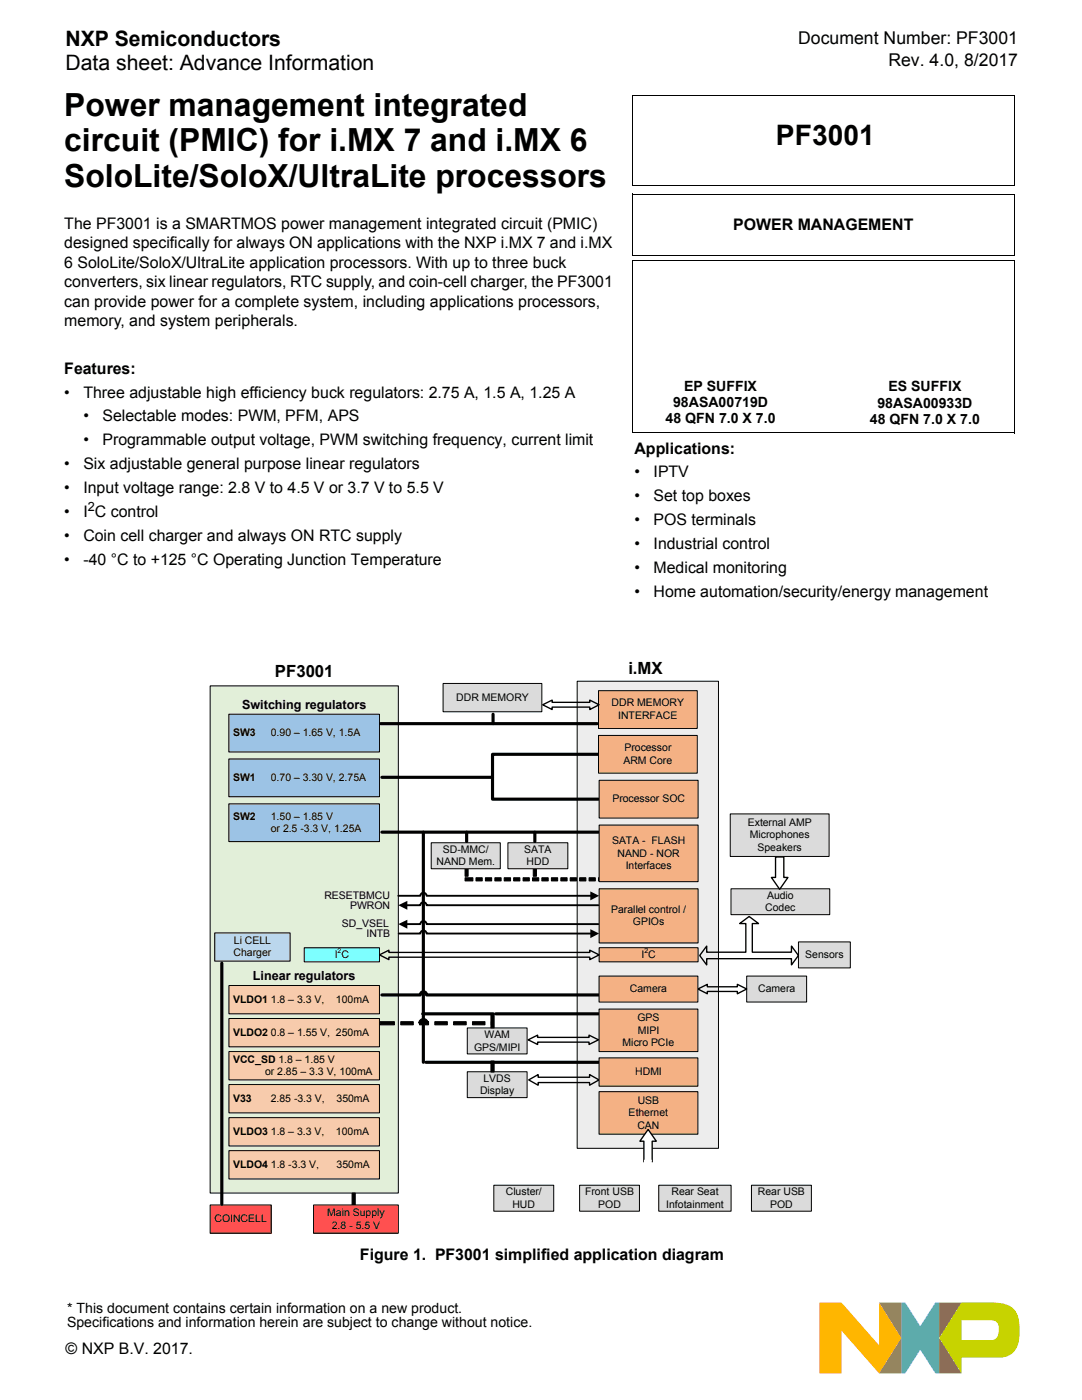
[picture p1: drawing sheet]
<svg xmlns="http://www.w3.org/2000/svg" width="216mm" height="279mm" viewBox="0 0 216 279" stroke-linecap="round" stroke-linejoin="round" font-family="sans-serif">
<defs><g id="words">
<g font-size="6.3">
<text x="12.8" y="23.2">Power management integrated</text>
<text x="12.8" y="30.2">circuit (PMIC) for i.MX 7 and i.MX 6</text>
<text x="12.8" y="37.2">SoloLite/SoloX/UltraLite processors</text>
</g>
<text font-size="5.6" x="154.8" y="28.9">PF3001</text>
<g font-size="4.2">
<text x="13.1" y="9.1">NXP Semiconductors</text>
<text x="13.1" y="14.1">Data sheet: Advance Information</text>
</g>
<g font-size="3.5">
<text x="159.3" y="8.9">Document Number: PF3001</text>
<text x="177.3" y="13.1">Rev. 4.0, 8/2017</text>
</g>
<g font-size="3.3">
<text x="54.9" y="135.1">PF3001</text>
<text x="125.4" y="134.6">i.MX</text>
</g>
<g font-size="3.2">
<text x="12.8" y="45.7">The PF3001 is a SMARTMOS power management integrated circuit (PMIC)</text>
<text x="146.3" y="45.8">POWER MANAGEMENT</text>
<text x="12.8" y="49.6">designed specifically for always ON applications with the NXP i.MX 7 and i.MX</text>
<text x="12.8" y="53.4">6 SoloLite/SoloX/UltraLite application processors. With up to three buck</text>
<text x="12.8" y="57.3">converters, six linear regulators, RTC supply, and coin-cell charger, the PF3001</text>
<text x="12.8" y="61.2">can provide power for a complete system, including applications processors,</text>
<text x="12.8" y="65.1">memory, and system peripherals.</text>
<text x="12.8" y="74.6">Features:</text>
<text x="12.8" y="79.4">•</text>
<text x="16.6" y="79.4">Three adjustable high efficiency buck regulators: 2.75 A, 1.5 A, 1.25 A</text>
<text x="16.6" y="84.1">•</text>
<text x="16.6" y="88.9">•</text>
<text x="20.4" y="84.1">Selectable modes: PWM, PFM, APS</text>
<text x="20.4" y="88.9">Programmable output voltage, PWM switching frequency, current limit</text>
<text x="12.8" y="93.6">•</text>
<text x="16.6" y="93.6">Six adjustable general purpose linear regulators</text>
<text x="126.6" y="90.5">Applications:</text>
<text x="126.6" y="95.3">•</text>
<text x="130.4" y="95.3">IPTV</text>
<text x="12.8" y="98.4">•</text>
<text x="16.6" y="98.4">Input voltage range: 2.8 V to 4.5 V or 3.7 V to 5.5 V</text>
<text x="126.6" y="100.1">•</text>
<text x="130.4" y="100.1">Set top boxes</text>
<text x="12.8" y="103.2">•</text>
<text x="12.8" y="107.9">•</text>
<text x="16.6" y="103.2">I C control</text>
<text x="16.6" y="107.9">Coin cell charger and always ON RTC supply</text>
<text x="126.6" y="104.8">•</text>
<text x="130.4" y="104.8">POS terminals</text>
<text x="12.8" y="112.7">•</text>
<text x="16.6" y="112.7">-40 °C to +125 °C Operating Junction Temperature</text>
<text x="126.6" y="109.6">•</text>
<text x="130.4" y="109.6">Industrial control</text>
<text x="126.6" y="114.3">•</text>
<text x="126.6" y="119.1">•</text>
<text x="130.4" y="114.3">Medical monitoring</text>
<text x="130.4" y="119.1">Home automation/security/energy management</text>
<text x="71.8" y="251.5">Figure 1. PF3001 simplified application diagram</text>
<text x="13.1" y="270.3">© NXP B.V. 2017.</text>
</g>
<g font-size="2.8">
<text x="136.5" y="78">EP SUFFIX</text>
<text x="134.3" y="81.2">98ASA00719D</text>
<text x="175.1" y="81.4">98ASA00933D</text>
<text x="177.3" y="78.1">ES SUFFIX</text>
<text x="132.8" y="84.5">48 QFN 7.0 X 7.0</text>
<text x="173.6" y="84.7">48 QFN 7.0 X 7.0</text>
<text x="13.4" y="262.1">* This document contains certain information on a new product.</text>
<text x="13.4" y="264.9">Specifications and information herein are subject to change without notice.</text>
</g>
<g font-size="2.5">
<text x="17.5" y="101.9">2</text>
<text x="48.3" y="141.4">Switching regulators</text>
<text x="50.5" y="195.6">Linear regulators</text>
</g>
<g font-size="2.1">
<text x="91" y="139.9">DDR MEMORY</text>
<text x="122" y="141">DDR MEMORY</text>
<text x="123.4" y="143.5">INTERFACE</text>
<text x="46.5" y="146.9">SW3</text>
<text x="54" y="146.9">0.90 – 1.65 V, 1.5A</text>
<text x="124.6" y="149.9">Processor</text>
<text x="46.5" y="155.9">SW1</text>
<text x="54" y="155.9">0.70 – 3.30 V, 2.75A</text>
<text x="124.4" y="152.4">ARM Core</text>
<text x="122.2" y="160.1">Processor SOC</text>
<text x="46.5" y="163.6">SW2</text>
<text x="54" y="166.1">or 2.5 -3.3 V, 1.25A</text>
<text x="54" y="163.6">1.50 – 1.85 V</text>
<text x="149.2" y="164.8">External AMP</text>
<text x="149.6" y="167.3">Microphones</text>
<text x="87.1" y="172.7">NAND Mem.</text>
<text x="88.4" y="170.2">SD-MMC/</text>
<text x="104.6" y="170.2">SATA</text>
<text x="105.1" y="172.7">HDD</text>
<text x="122.1" y="168.4">SATA - FLASH</text>
<text x="123.2" y="171">NAND - NOR</text>
<text x="124.9" y="173.5">Interfaces</text>
<text x="151.2" y="169.8">Speakers</text>
<text x="64.7" y="179.4">RESETBMCU</text>
<text x="153.1" y="179.3">Audio</text>
<text x="68.2" y="185.1">SD_VSEL</text>
<text x="69.9" y="181.3">PWRON</text>
<text x="122" y="182.2">Parallel control /</text>
<text x="126.3" y="184.7">GPIOs</text>
<text x="152.7" y="181.9">Codec</text>
<text x="46.6" y="190.9">Charger</text>
<text x="46.7" y="188.4">Li CELL</text>
<text x="66.8" y="191.2">I C</text>
<text x="73.1" y="187">INTB</text>
<text x="128" y="191.2">I C</text>
<text x="160.7" y="191.2">Sensors</text>
<text x="46.5" y="200.2">VLDO1</text>
<text x="54" y="200.2">1.8 – 3.3 V,</text>
<text x="67" y="200.2">100mA</text>
<text x="125.7" y="198">Camera</text>
<text x="127.2" y="203.8">GPS</text>
<text x="151.3" y="198">Camera</text>
<text x="46.5" y="206.7">VLDO2</text>
<text x="54" y="206.7">0.8 – 1.55 V, 250mA</text>
<text x="94.6" y="209.7">GPS/MIPI</text>
<text x="96.7" y="207.1">WAM</text>
<text x="124.2" y="208.8">Micro PCIe</text>
<text x="127.3" y="206.3">MIPI</text>
<text x="46.5" y="212.1">VCC_SD 1.8 – 1.85 V</text>
<text x="52.9" y="214.6">or 2.85 – 3.3 V, 100mA</text>
<text x="96.5" y="215.9">LVDS</text>
<text x="126.7" y="214.6">HDMI</text>
<text x="46.5" y="219.9">V33</text>
<text x="54" y="219.9">2.85 -3.3 V,</text>
<text x="67.1" y="219.9">350mA</text>
<text x="95.8" y="218.4">Display</text>
<text x="127.3" y="220.2">USB</text>
<text x="46.5" y="226.5">VLDO3</text>
<text x="54" y="226.5">1.8 – 3.3 V,</text>
<text x="67" y="226.5">100mA</text>
<text x="125.4" y="222.8">Ethernet</text>
<text x="127.2" y="225.3">CAN</text>
<text x="46.5" y="233.1">VLDO4</text>
<text x="54" y="233.1">1.8 -3.3 V,</text>
<text x="67.2" y="233.1">350mA</text>
<text x="100.9" y="238.5">Cluster/</text>
<text x="116.8" y="238.5">Front USB</text>
<text x="134" y="238.5">Rear Seat</text>
<text x="151.2" y="238.5">Rear USB</text>
<text x="42.8" y="243.9">COINCELL</text>
<text x="65.3" y="242.7">Main Supply</text>
<text x="66.2" y="245.2">2.8 - 5.5 V</text>
<text x="102.3" y="241">HUD</text>
<text x="119.4" y="241">POD</text>
<text x="132.9" y="241">Infotainment</text>
<text x="153.6" y="241">POD</text>
</g>
<g font-size="1.4">
<text x="67.4" y="190.2">2</text>
<text x="128.6" y="190.2">2</text>
</g>
</g></defs>
<path d="M179.8 260h.8l3 4.7 3-4.7h.8v14.1h-.8l-3-4.7-3 4.7h-.8z" fill="#5ab3de"/>
<path d="M175.4 260h4.4v14.1h-4.4l4.4-7.1z" fill="#9d852c"/>
<path d="M187.4 260h4.5l-4.5 7 4.5 7.1h-4.5z" fill="#5f9923"/>
<path d="M191.9 263.5h5.6a1.45 1.45 0 0 1 1.8 1.5 1.93 1.93 0 0 1-1.5 2.5h-5.9zM191.9 260l-4.5 7 4.5 7.1v-3.1h7.4a4 4 0 0 0 4.1-4.6 8.8 8.8 0 0 0-.6-4.5 4.8 4.8 0 0 0-4.6-1.9z" fill="#c7d300"/>
<path d="M163.5 260h4.4l7.5 8.5v-8.5l4.4 7-4.4 7.1-7.5-8.6v8.6h-4.4z" fill="#ffb600"/>
<g fill="#fff">
<path d="M175.6 53.6h17.9v20.5h-17.9z"/>
<path d="M131.6 54.9h24.5v18.4h-24.5z"/>
</g>
<path d="M126.2 19.1v17.8M126.2 19.2h76.3M202.4 19.2v17.8M126.1 36.9h76.3M126.2 38.7v12.2M126.2 38.8h76.3M202.4 38.8v12.2M126.1 50.9h76.3M126.2 52h76.3M126.2 51.9v34.5M202.4 52v34.5M126.1 86.4h76.3" fill="none" stroke="#000" stroke-width=".2"/>
<path d="M126.1 19.1l.1 .1zM202.3 19.1l.2 .1zM126.1 36.9l.2 .1zM202.4 36.9l.1 .1z" fill="#000"/>
<path d="M39.9 129.5h130v116.9h-130z" fill="#fff"/>
<path d="M41.9 136.9h37.6v101.2h-37.6z" fill="#e2efd9"/>
<path d="M41.9 136.9h37.6v101.2h-37.6z" fill="none" stroke="#000" stroke-width=".2"/>
<path d="M45.7 142.5h30v7.6h-30z" fill="#9cc3e5"/>
<path d="M45.7 142.5h30v7.6h-30z" fill="none" stroke="#000" stroke-width=".2"/>
<path d="M45.7 151.5h30v7.5h-30z" fill="#9cc3e5"/>
<path d="M45.7 151.5h30v7.5h-30z" fill="none" stroke="#000" stroke-width=".2"/>
<path d="M45.7 160.4h30v7.6h-30z" fill="#9cc3e5"/>
<path d="M45.7 160.4h30v7.6h-30z" fill="none" stroke="#000" stroke-width=".2"/>
<path d="M45.7 196.7h30v5.6h-30z" fill="#f7cbac"/>
<path d="M45.7 196.7h30v5.6h-30z" fill="none" stroke="#000" stroke-width=".2"/>
<path d="M45.7 203.3h30v5.6h-30z" fill="#f7cbac"/>
<path d="M45.7 203.3h30v5.6h-30z" fill="none" stroke="#000" stroke-width=".2"/>
<path d="M45.7 209.9h30v5.6h-30z" fill="#f7cbac"/>
<path d="M45.7 209.9h30v5.6h-30z" fill="none" stroke="#000" stroke-width=".2"/>
<path d="M45.7 216.5h30v5.6h-30z" fill="#f7cbac"/>
<path d="M45.7 216.5h30v5.6h-30z" fill="none" stroke="#000" stroke-width=".2"/>
<path d="M45.7 223.1h30v5.6h-30z" fill="#f7cbac"/>
<path d="M45.7 223.1h30v5.6h-30z" fill="none" stroke="#000" stroke-width=".2"/>
<path d="M45.7 229.6h30v5.7h-30z" fill="#f7cbac"/>
<path d="M45.7 229.6h30v5.7h-30z" fill="none" stroke="#000" stroke-width=".2"/>
<path d="M41.9 240.5h12.2v5.6h-12.2z" fill="#ff5050"/>
<path d="M41.9 240.5h12.2v5.6h-12.2z" fill="none" stroke="#000" stroke-width=".2"/>
<path d="M115.2 136h28.2v93.2h-28.2z" fill="#ededed"/>
<path d="M115.2 136h28.2v93.2h-28.2z" fill="none" stroke="#000" stroke-width=".2"/>
<path d="M119.4 137.8h19.7v7.6h-19.7z" fill="#f4b184"/>
<path d="M119.4 137.8h19.7v7.6h-19.7z" fill="none" stroke="#000" stroke-width=".2"/>
<path d="M119.5 177.4h19.8v10.8h-19.8z" fill="#f4b184"/>
<path d="M119.5 177.4h19.8v10.8h-19.8z" fill="none" stroke="#000" stroke-width=".2"/>
<path d="M119.5 189.1h19.8v2.9h-19.8z" fill="#f4b184"/>
<path d="M119.5 189.1h19.8v2.9h-19.8z" fill="none" stroke="#000" stroke-width=".2"/>
<path d="M119.5 217.9h19.8v8.5h-19.8z" fill="#f4b184"/>
<path d="M119.5 217.9h19.8v8.5h-19.8z" fill="none" stroke="#000" stroke-width=".2"/>
<path d="M88.4 136.4h19.7v5.6h-19.7z" fill="#dbdbdb"/>
<path d="M88.4 136.4h19.7v5.6h-19.7z" fill="none" stroke="#000" stroke-width=".2"/>
<path d="M75.9 144.4h43.3M98.3 155.1v4.4h21.1M98.4 142.5v1.9M119.4 150.5h-21.1v4.6h-22.1M76.2 166.1h43.2M93.1 166.1v1.9M106.7 166.1v1.9" fill="none" stroke="#000" stroke-width=".63"/>
<path d="M60.7 189.1h15v2.9h-15z" fill="#7dffff"/>
<path d="M60.7 189.1h15v2.9h-15z" fill="none" stroke="#000" stroke-width=".2"/>
<path d="M79.5 178.8h4.4a.62 .62 0 0 1 .6-.6 .62 .62 0 0 1 .6 .6h32.9M79.6 186.3h4.3a.62 .62 0 0 1 .6-.6 .62 .62 0 0 1 .6 .6h32.9M81 180.7h2.9a.62 .62 0 0 1 .6-.7 .62 .62 0 0 1 .6 .7h34.3M81 184.4h2.9a.62 .62 0 0 1 .6-.6 .62 .62 0 0 1 .6 .6h34.3" fill="none" stroke="#000" stroke-width=".38"/>
<path d="M117.8 177.9l1.7 .9-1.7 .9zM79.5 180.7l1.8-.9v1.8zM79.5 184.4l1.8-.8v1.7zM117.8 185.4l1.7 .9-1.7 .9z" fill="#000"/>
<path d="M75.7 190.6l1.9-1v.5h40.1v-.5l1.8 1-1.8 .9v-.5h-40.1v.5z" fill="none" stroke="#000" stroke-width=".27"/>
<path d="M84.5 166.1v45.9M76.2 198.6h7.7a.62 .62 0 0 1 .6-.7 .62 .62 0 0 1 .6 .7h34.3M85 212h34.4" fill="none" stroke="#000" stroke-width=".63"/>
<path d="M93.2 205.1h12v5.2h-12z" fill="#dbdbdb"/>
<path d="M93.2 205.1h12v5.2h-12z" fill="none" stroke="#000" stroke-width=".2"/>
<path d="M93.2 213.9h12v5.2h-12z" fill="#dbdbdb"/>
<path d="M93.2 213.9h12v5.2h-12z" fill="none" stroke="#000" stroke-width=".2"/>
<path d="M105.4 207.5l1.9-.9v.4h10.2v-.4l1.9 .9-1.9 .9v-.4h-10.2v.4zM105.5 215.5l1.9-1v.5h10.2v-.5l1.9 1-1.9 1.1v-.6h-10.2v.6z" fill="none" stroke="#000" stroke-width=".27"/>
<path d="M98.5 236.5h12v5.2h-12z" fill="#dbdbdb"/>
<path d="M98.5 236.5h12v5.2h-12z" fill="none" stroke="#000" stroke-width=".2"/>
<path d="M115.7 236.5h11.9v5.2h-11.9z" fill="#dbdbdb"/>
<path d="M115.7 236.5h11.9v5.2h-11.9z" fill="none" stroke="#000" stroke-width=".2"/>
<path d="M131.4 236.5h14.5v5.2h-14.5z" fill="#dbdbdb"/>
<path d="M131.4 236.5h14.5v5.2h-14.5z" fill="none" stroke="#000" stroke-width=".2"/>
<path d="M149.9 236.5h12v5.2h-12z" fill="#dbdbdb"/>
<path d="M149.9 236.5h12v5.2h-12z" fill="none" stroke="#000" stroke-width=".2"/>
<path d="M129.3 225.4l1.7 2.4h-.9v4.1h-1.6v-4.1h-.8z" fill-rule="evenodd" fill="#fff"/>
<path d="M129.3 225.4l1.7 2.4h-.9v4.1h-1.6v-4.1h-.8z" fill="none" stroke="#000" stroke-width=".27"/>
<path d="M128.6 231.5h1.4v.6h-1.4z" fill="#fff"/>
<path d="M128.6 231.5h1.4v.6h-1.4z" fill="none" stroke="#fff" stroke-width=".2"/>
<path d="M108.3 140.7l1.9-1v.5h7.5v-.5l1.8 1-1.8 .9v-.5h-7.5v.5z" fill="none" stroke="#000" stroke-width=".27"/>
<path d="M84.3 202.3h14.1M98.9 202.3h20.5" fill="none" stroke="#000" stroke-width=".63"/>
<g fill="#000" stroke="#000" stroke-width=".2">
<path d="M98 202.3h.6v2.8h-.6zM98 211.8h.6v2.2h-.6z"/>
<path d="M75.9 203.9h2.8v.6h-2.8zM80 203.9h2.5v.6h-2.5zM84 203.4a.94 .94 0 0 1 1.4 .8l-.3-.3h.4v.6h-.7v-.4l-.3-.2-.3 .2v.4h-.5v-.6h.2l-.3 .3v-.2zM86.8 203.9h2.5v.6h-2.5zM90.5 203.9h2.5v.6h-2.5zM94.3 203.9h2.5v.6h-2.5zM98 203.9h.4v.6h-.4z"/>
</g>
<path d="M42.8 186.2h15.1v5.6h-15.1z" fill="#bdd7ee"/>
<path d="M42.8 186.2h15.1v5.6h-15.1z" fill="none" stroke="#000" stroke-width=".2"/>
<path d="M44.3 192.2v48.1" fill="none" stroke="#000" stroke-width=".63"/>
<path d="M70.3 238.1h.6v3.2h-.6z" fill="#000" stroke="#000" stroke-width=".2"/>
<path d="M149 194.8h12v5.2h-12z" fill="#dbdbdb"/>
<path d="M149 194.8h12v5.2h-12z" fill="none" stroke="#000" stroke-width=".2"/>
<path d="M159.3 188h10.4v5.2h-10.4z" fill="#dbdbdb"/>
<path d="M159.3 188h10.4v5.2h-10.4z" fill="none" stroke="#000" stroke-width=".2"/>
<path d="M145.9 177.4h19.7v5.1h-19.7z" fill="#dbdbdb"/>
<path d="M145.9 177.4h19.7v5.1h-19.7z" fill="none" stroke="#000" stroke-width=".2"/>
<path d="M139.3 197.4l1.8-1v.5h6v-.5l1.9 1-1.9 .9v-.4h-6v.4zM141 188.8v1.2h7.8v-5.7h-1.2l1.9-1.4 1.9 1.4h-1.3v5.7h7.8v-1.2l1.4 1.9-1.4 1.9v-1.3h-16.9v1.3l-1.4-1.9z" fill="none" stroke="#000" stroke-width=".27"/>
<path d="M154.7 171h1.7v4.1h.8l-1.6 2.4-1.7-2.4h.8z" fill-rule="evenodd" fill="#fff"/>
<path d="M154.7 171h1.7v4.1h.8l-1.6 2.4-1.7-2.4h.8z" fill="none" stroke="#000" stroke-width=".27"/>
<path d="M119.4 146.8h19.7v7.5h-19.7z" fill="#f4b184"/>
<path d="M119.4 146.8h19.7v7.5h-19.7z" fill="none" stroke="#000" stroke-width=".2"/>
<path d="M119.5 155.7h19.8v7.6h-19.8z" fill="#f4b184"/>
<path d="M119.5 155.7h19.8v7.6h-19.8z" fill="none" stroke="#000" stroke-width=".2"/>
<path d="M119.5 194.8h19.8v5.2h-19.8z" fill="#f4b184"/>
<path d="M119.5 194.8h19.8v5.2h-19.8z" fill="none" stroke="#000" stroke-width=".2"/>
<path d="M119.5 201.4h19.8v8.5h-19.8z" fill="#f4b184"/>
<path d="M119.5 201.4h19.8v8.5h-19.8z" fill="none" stroke="#000" stroke-width=".2"/>
<path d="M119.5 211.1h19.8v5.7h-19.8z" fill="#f4b184"/>
<path d="M119.5 211.1h19.8v5.7h-19.8z" fill="none" stroke="#000" stroke-width=".2"/>
<path d="M62.6 240.5h16.9v5.6h-16.9z" fill="#ff5050"/>
<path d="M62.6 240.5h16.9v5.6h-16.9z" fill="none" stroke="#000" stroke-width=".2"/>
<path d="M92.8 175.2h1.6v.6h-1.6zM95 175.2h1.2v.6h-1.2zM96.9 175.2h1.2v.6h-1.2zM98.7 175.2h1.3v.6h-1.3zM100.6 175.2h1.3v.6h-1.3zM102.5 175.2h1.2v.6h-1.2zM104.4 175.2h1.2v.6h-1.2zM106.3 175.2h1.2v.6h-1.2zM108.1 175.2h1.3v.6h-1.3zM110 175.2h1.3v.6h-1.3zM111.9 175.2h1.3v.6h-1.3zM113.8 175.2h1.2v.6h-1.2zM115.7 175.2h1.2v.6h-1.2zM117.5 175.2h1.3v.6h-1.3zM119.4 175.2h.8v.6h-.8z" fill="#000" stroke="#000" stroke-width=".2"/>
<path d="M119.5 164.7h19.8v11.3h-19.8z" fill="#f4b184"/>
<path d="M119.5 164.7h19.8v11.3h-19.8z" fill="none" stroke="#000" stroke-width=".2"/>
<path d="M92.8 173.3h.6v1.6h-.6zM106.4 173.3h.6v1.6h-.6z" fill="#000" stroke="#000" stroke-width=".2"/>
<path d="M101.3 168.2h12v5.2h-12z" fill="#dbdbdb"/>
<path d="M101.3 168.2h12v5.2h-12z" fill="none" stroke="#000" stroke-width=".2"/>
<path d="M86 168.2h13.8v5.2h-13.8z" fill="#dbdbdb"/>
<path d="M86 168.2h13.8v5.2h-13.8z" fill="none" stroke="#000" stroke-width=".2"/>
<path d="M145.7 162.4h19.7v8.5h-19.7z" fill="#dbdbdb"/>
<path d="M145.7 162.4h19.7v8.5h-19.7z" fill="none" stroke="#000" stroke-width=".2"/>
<use href="#words"/>
</svg>
